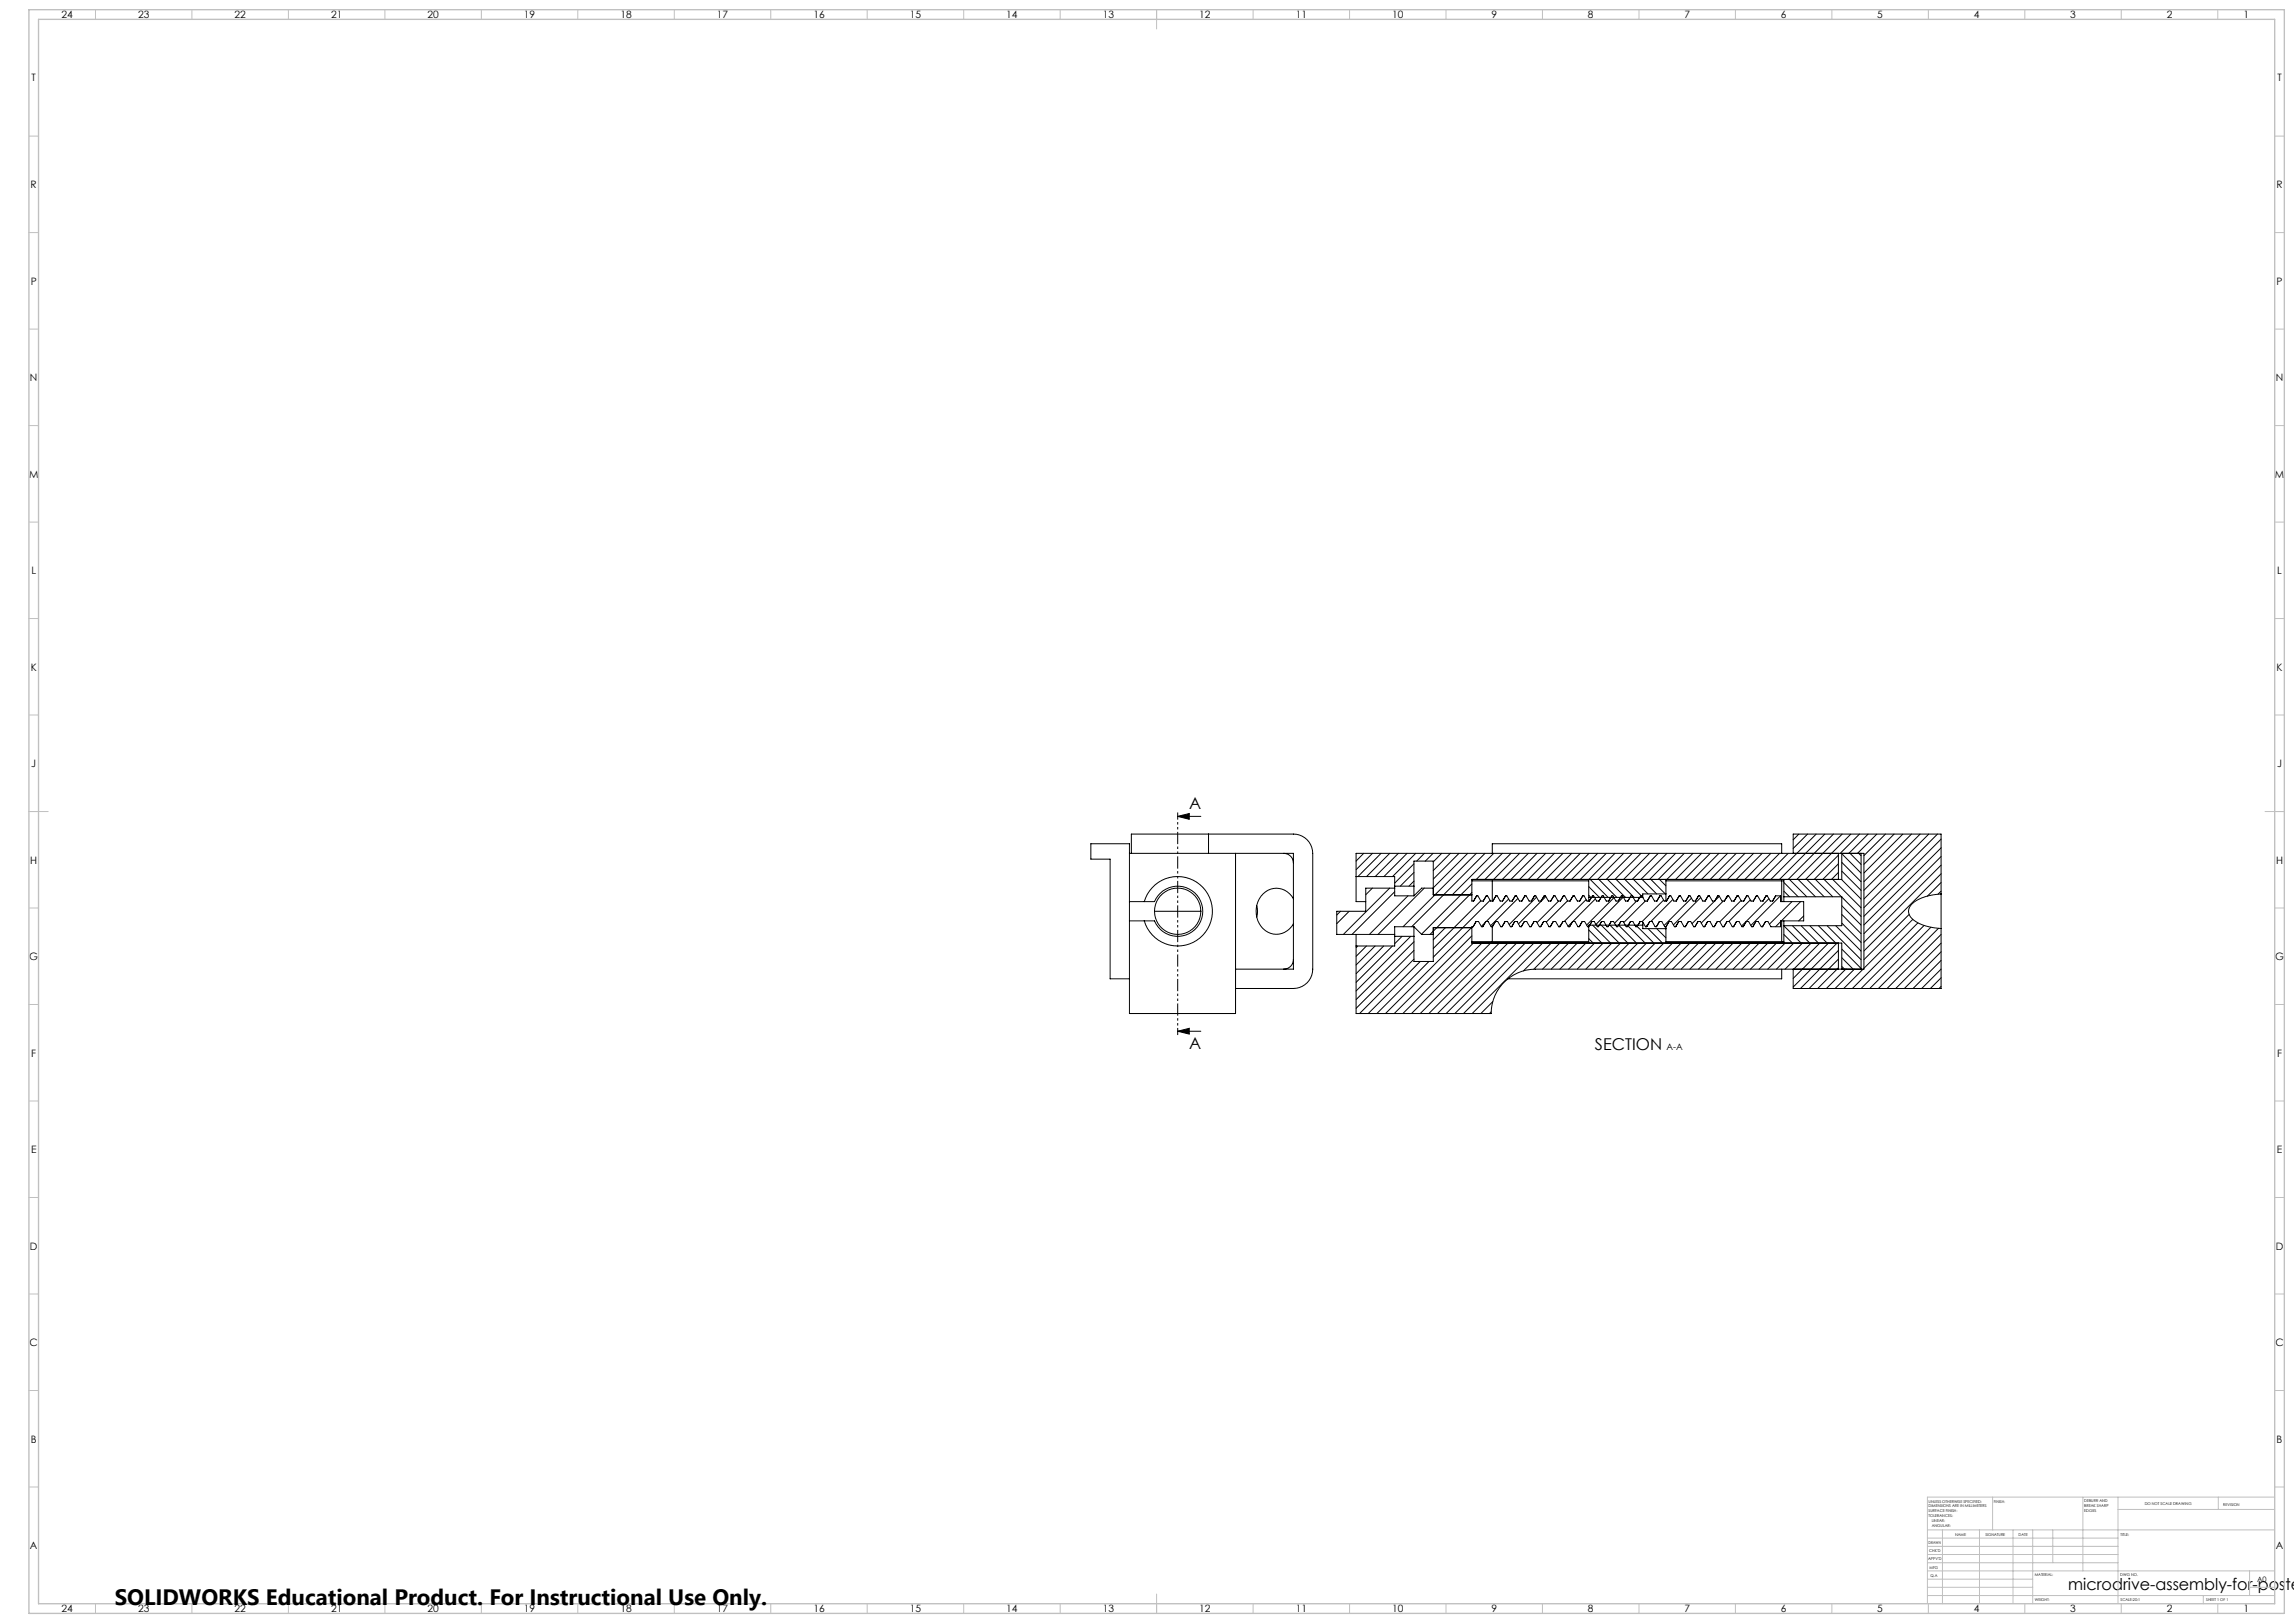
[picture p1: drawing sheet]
<svg xmlns="http://www.w3.org/2000/svg" width="1189mm" height="841mm" viewBox="0 0 1189 841" stroke-linecap="round" stroke-linejoin="round" font-family="sans-serif">
<defs><g id="words">
<text font-size="11.6" x="59" y="832">SOLIDWORKS Educational Product. For Instructional Use Only.</text>
<g font-size="8.5">
<text x="616" y="419">A</text>
<text x="616" y="544">A</text>
<text x="827" y="544">SECTION</text>
<text x="1072" y="824">microdrive-assembly-for-poste</text>
</g>
<g font-size="5.3">
<text x="32" y="9">24</text>
<text x="72" y="9">23</text>
<text x="122" y="9">22</text>
<text x="172" y="9">21</text>
<text x="222" y="9">20</text>
<text x="272" y="9">19</text>
<text x="322" y="9">18</text>
<text x="372" y="9">17</text>
<text x="422" y="9">16</text>
<text x="472" y="9">15</text>
<text x="522" y="9">14</text>
<text x="572" y="9">13</text>
<text x="622" y="9">12</text>
<text x="672" y="9">11</text>
<text x="722" y="9">10</text>
<text x="773" y="9">9</text>
<text x="823" y="9">8</text>
<text x="873" y="9">7</text>
<text x="923" y="9">6</text>
<text x="973" y="9">5</text>
<text x="1023" y="9">4</text>
<text x="1073" y="9">3</text>
<text x="1123" y="9">2</text>
<text x="1163" y="9">1</text>
<text x="16" y="42">T</text>
<text x="1180" y="42">T</text>
<text x="16" y="98">R</text>
<text x="1180" y="98">R</text>
<text x="16" y="147">P</text>
<text x="1180" y="147">P</text>
<text x="16" y="198">N</text>
<text x="1180" y="198">N</text>
<text x="15" y="247">M</text>
<text x="1179" y="247">M</text>
<text x="16" y="297">L</text>
<text x="1180" y="297">L</text>
<text x="16" y="347">K</text>
<text x="1180" y="347">K</text>
<text x="16" y="397">J</text>
<text x="1180" y="397">J</text>
<text x="16" y="447">H</text>
<text x="1180" y="447">H</text>
<text x="15" y="497">G</text>
<text x="1179" y="497">G</text>
<text x="16" y="547">F</text>
<text x="1180" y="547">F</text>
<text x="16" y="597">E</text>
<text x="1180" y="597">E</text>
<text x="16" y="648">D</text>
<text x="1180" y="648">D</text>
<text x="15" y="697">C</text>
<text x="1179" y="697">C</text>
<text x="16" y="748">B</text>
<text x="1180" y="748">B</text>
<text x="16" y="803">A</text>
<text x="1180" y="803">A</text>
<text x="32" y="835">24</text>
<text x="72" y="835">23</text>
<text x="122" y="835">22</text>
<text x="172" y="835">21</text>
<text x="222" y="835">20</text>
<text x="272" y="835">19</text>
<text x="322" y="835">18</text>
<text x="372" y="835">17</text>
<text x="422" y="835">16</text>
<text x="472" y="835">15</text>
<text x="522" y="835">14</text>
<text x="572" y="835">13</text>
<text x="622" y="835">12</text>
<text x="672" y="835">11</text>
<text x="722" y="835">10</text>
<text x="773" y="835">9</text>
<text x="823" y="835">8</text>
<text x="873" y="835">7</text>
<text x="923" y="835">6</text>
<text x="973" y="835">5</text>
<text x="1023" y="835">4</text>
<text x="1073" y="835">3</text>
<text x="1123" y="835">2</text>
<text x="1163" y="835">1</text>
</g>
<text font-size="4.7" x="864" y="544">A-A</text>
<text font-size="3.9" x="1170" y="820">A0</text>
<g font-size="2">
<text x="1000" y="779">UNLESS OTHERWISE SPECIFIED:</text>
<text x="1033" y="779">FINISH:</text>
<text x="1080" y="778">DEBURR AND</text>
<text x="1112" y="780">DO NOT SCALE DRAWING</text>
<text x="1000" y="781">DIMENSIONS ARE IN MILLIMETERS</text>
<text x="1000" y="784">SURFACE FINISH:</text>
<text x="1080" y="781">BREAK SHARP</text>
<text x="1080" y="783">EDGES</text>
<text x="1152" y="780">REVISION</text>
<text x="1000" y="786">TOLERANCES:</text>
<text x="1001" y="789">LINEAR:</text>
<text x="1001" y="791">ANGULAR:</text>
<text x="1013" y="796">NAME</text>
<text x="1029" y="796">SIGNATURE</text>
<text x="1046" y="796">DATE</text>
<text x="1099" y="796">TITLE:</text>
<text x="1000" y="800">DRAWN</text>
<text x="999" y="808">APPV'D</text>
<text x="1000" y="804">CHK'D</text>
<text x="1000" y="813">MFG</text>
<text x="1001" y="817">Q.A</text>
<text x="1055" y="817">MATERIAL:</text>
<text x="1099" y="817">DWG NO.</text>
<text x="1055" y="830">WEIGHT:</text>
<text x="1099" y="830">SCALE:20:1</text>
<text x="1143" y="830">SHEET 1 OF 1</text>
</g>
</g></defs>
<g fill="none" stroke="#000" stroke-width=".52">
<path d="M610 423l6-1v3zM610 423h12M626 432h-40v10M626 432h44a10 10 0 0 1 10 10v60a10 10 0 0 1-10 10h-30M626 432v10M932 432l-3 3M937 432l-8 8M941 432l-23 24M946 432l-24 24M950 432l-23 24M955 432l-24 24M959 432l-23 24"/>
<path d="M964 432l-10 10M968 432l-10 10M973 432l-10 10M977 432l-11 11M982 432l-16 16M986 432l-20 20M991 432l-25 25M995 432l-29 29M1000 432l-34 34M1004 432l-38 38M1006 435l-40 40M1006 439l-40 40"/>
<path d="M585 442h85v24M640 442v83h-55v-88h-20v8h10v62h10M665 442a5 5 0 0 1 5 5M703 454v-12h263v60h-170a23 23 0 0 0-23 23h-70v-35M703 454v13h5M703 454h20v5M707 442l-4 4M711 442l-8 9M716 442l-12 12M720 442l-12 12M723 459v1M723 459h10"/>
<path d="M725 442l-12 12M729 442l-12 12M733 459v5M733 448l-10 10M733 452l-7 7M733 457l-3 2M733 459v-13h10v18h20M734 442l-12 12M738 442l-4 4M743 442l-4 4M747 442l-4 5M752 442l-9 9"/>
<path d="M756 442l-13 14M761 442l-18 18M763 458l-26 26M763 456h60M765 442l-38 38M770 442l-38 38M773 442v-5h150v5M773 456v11M774 442l-21 22M779 442l-14 14M783 442l-13 14M788 442l-14 14"/>
<path d="M792 442l-13 14M797 442l-14 14M801 442l-13 14M806 442l-14 14M810 442l-13 14M815 442l-14 14M819 442l-13 14M823 459l6 6M823 456v9M824 442l-14 14M824 456l10 9M828 442l-13 14"/>
<path d="M829 456l9 9M833 442l-14 14M833 456l10 9M837 442l-13 14M838 456l9 9M842 442l-14 14M842 456l9 9M846 442l-13 14M847 456l7 7M851 442l-14 14M851 456l8 7M855 442l-13 14"/>
<path d="M856 456l7 7M860 442l-14 14M860 456l3 3M863 456v7M863 456h62M864 442l-14 14M868 442l-13 14M873 442l-14 14M877 442l-13 14M882 442l-14 14M886 442l-13 14M891 442l-14 14"/>
<path d="M895 442l-13 14M900 442l-14 14M904 442l-13 14M909 442l-14 14M913 442l-13 14M918 442l-14 14M922 442l-13 14M923 456v11M925 457l7 8M925 456v9M927 442l-14 14M927 456l9 9"/>
<path d="M929 442v-10h77v31M932 456l9 9M936 456l9 9M941 456l9 9M945 456l9 9M950 456l15 14M953 443l-13 13M953 448l-8 8M953 452l-4 4M953 442v14M954 456l11 10M955 442v14h-192v11h1"/>
<path d="M955 451l10 10M955 447l10 10M955 442l10 10M959 442l6 6M963 442l2 1M965 442v60M1006 444l-40 40M1006 448l-40 40M1006 453l-40 40M1006 457l-7 7M585 467h13a13 13 0 0 1 20-5 13 13 0 0 1 0 21 13 13 0 0 1-20-6h-13M593 467a18 18 0 0 1 28-9 18 18 0 0 1 0 29 18 18 0 0 1-28-10"/>
<path d="M598 472a12 12 0 0 0 12 12 12 12 0 0 0 12-12M598 472a12 12 0 0 1 12-12 12 12 0 0 1 12 12M598 472h24M651 469l1 3-1 3M670 466a10 10 0 0 0-11-5 10 10 0 0 0-8 10 11 11 0 0 0 5 11 11 11 0 0 0 12-1l2-2M670 466v13M670 479v23h-30M695 472l-2 2M699 472l-6 7M711 460l-3 4M720 460l-24 24M723 460h-15v12h-15v12h30"/>
<path d="M723 462l-22 22M723 460v4h10M730 464l-20 20M738 460l-24 24M743 460h-6l-4 4M763 463l-22 21M765 477l-1 3M765 464l-1 3M765 464h1l2 3h1M768 467l-25 24M770 478l-2 2M770 477l-1 3"/>
<path d="M770 464l-1 3M770 464h1l2 3h1M772 467l-29 29M775 477l-1 3M775 464l-1 3M775 464h1l2 3h1M780 477l-1 3M780 464l-1 3M780 464h1l2 3h1M782 466l-12 11M785 477l-1 3M785 464l-1 3"/>
<path d="M785 464h1l2 3h1M787 466l-14 14M790 477l-1 3M790 464l-1 3M790 464h1l2 3h1M795 477l-1 3M795 464l-1 3M795 464h1l2 3h1M796 465l-14 14M800 477l-1 3M800 464l-1 3M800 464h1l2 3h1l1-3"/>
<path d="M801 465l-14 14M805 477l-1 3M805 464l-1 3M805 464h1l2 3h1M808 467l-11 11M809 479l-1 1M810 477l-1 3M810 464l-1 3M810 464h1l2 3h1M811 464l-1 1M812 467l-11 11M815 478l-2 2"/>
<path d="M815 464l-1 3M815 464h1l2 3h1M820 477l-1 3M820 464l-1 3M820 464h1l2 3h1M822 466l-11 11M823 465v2M823 464l2 1M823 465h28M824 467l1-3h1l2 3h1M825 465l-1 2M825 477l-1 2"/>
<path d="M825 479l10 10M827 466l-12 11-1 3M829 467l1-3h1l2 3h1M830 465l-1 2M830 479l9 10M830 477l-1 2M834 467l1-3h1l2 3h1M834 479l10 10M835 465l-1 2M835 477l-1 2M837 465l-15 14M839 467l1-3h1l2 3h1"/>
<path d="M839 479l9 10M840 465l-1 2M840 477l-1 2M841 465l-14 14M843 479l10 10M844 467l1-3h1l2 3h1M845 465l-1 2M845 477l-1 2M848 479l9 10M848 467l-11 11M850 465l-1 2M850 477l-1 2"/>
<path d="M851 464l-1 2M851 464h-1l-1 3M851 464l2 3h1M851 477l2 3M851 477h-1l-1 3h-1l-2-3h-1l-2 3-2-3h-1l-2 3-2-3h-1l-1 3h-1l-2-3h-1l-2 3-2-3h-1l-2 3-2-3h-1l-2 3M851 478v1M851 479v2h12M851 479h-28v10M853 467l-11 11M854 479l-1 1M855 477l-1 3M855 464l-1 3"/>
<path d="M855 464h1l2 3h1M855 464h.1M860 477l-1 3M860 464l-1 3M860 464h1l2 3h1M862 466l-11 11M863 463v4M863 463h-12v2M865 477l-1 3M865 464l-1 3M865 464h1l2 3h1M867 466l-11 11"/>
<path d="M870 477l-1 3M870 464l-1 3M870 464h1l2 3h1M875 477l-1 3M875 464l-1 3M875 464h1l2 3h1l1-3M877 465l-14 15M880 477l-1 3M880 464l-1 3M880 464h1l2 3h1M882 465l-15 14M885 477l-1 3"/>
<path d="M885 464l-1 3M885 464h1l2 3h1M889 467l-12 12M890 477l-1 3M890 464l-1 3M890 464h1l2 3h1M891 464l-2 3M893 467l-11 11M894 480h-1M895 477l-1 3M895 464l-1 3M895 464h1l2 3h1"/>
<path d="M896 464l-1 1M900 477l-1 3M900 464l-1 3M900 464h1l2 3h1M902 467l-11 11M905 477l-1 3M905 464l-1 3M905 464h1l2 3h1M907 466l-11 11M910 477l-1 3M910 464l-1 3M910 464h1l2 3h1"/>
<path d="M915 477l-1 3M915 464l-1 3M915 464h1l2 3h1M917 466l-14 14M920 464l-1 3M920 464h3M923 464l-16 16M923 464v3h12v10h-12v3h-5l-2-3h-1l-2 3M923 478l-3 2M923 477v11M925 465v2M925 477v3"/>
<path d="M925 480l9 9M925 462l3 3M925 465h30v15h-30M925 480v9M929 467l-12 12M929 480l9 9M933 467l-10 10M934 480l9 9M935 475l-3 2M938 480l9 9M943 480l9 9M947 480l18 17"/>
<path d="M951 480l14 13M955 478l10 10M955 474l10 10M955 469l10 10M955 465l10 10M990 474l-24 23M991 476l-25 26M994 478l-34 34M997 480l-32 32M1006 463a21 21 0 0 0-16 7 6 6 0 0 0 3 8l7 2 6 1M1006 463v18M1006 462l-2 1"/>
<path d="M670 497a5 5 0 0 1-5 5M703 484v6M704 490l-1 1M708 490l-5 6M713 490l-10 10M717 490l-14 15M722 490l-19 19M723 484v1M723 485v5h-20M723 485h10M727 485l-4 4M731 485l-28 29"/>
<path d="M733 480v5M733 488l-30 30M733 497l-28 28M733 492l-30 31M733 480h-10v4M733 480l4 4h6M736 498l-27 27M741 498l-27 27M749 481l-6 6M763 481l-45 44M763 485l-40 40M763 481h-20v17h-10v-13"/>
<path d="M763 488h60M763 480l2-3h1l2 3M763 480v9h192v13M764 489l-37 36M764 480h-1M768 489l-36 36M768 480l2-3h1l2 3h1M769 480h-1M773 489l-37 36M773 480v8M774 480l1-3h1l2 3M774 480h.1"/>
<path d="M777 489l-36 36M778 480l2-3h1l2 3M779 480h-1M782 489l-37 36M783 480l2-3h1l2 3M784 480h-1M786 489l-36 36M788 480l2-3h1l2 3h1M789 480h-1M791 489l-37 36M794 480l1-3h1l2 3M794 480h.1"/>
<path d="M795 489l-36 36M798 480l2-3h1l2 3M799 480h-1M800 489l-37 36M803 480l2-3h1l2 3M804 480h-1M804 489l-14 14M808 480l2-3h1l2 3h1M808 489l-13 13M809 480h-1M813 489l-13 13M814 480l1-3h1l2 3"/>
<path d="M814 480h.1M817 489l-13 13M819 480h-1M822 489l-14 13M823 486l3 3M823 482l7 7M826 489l-13 13M831 489l-14 13M835 489l-13 13M840 489l-14 13M844 489l-13 13M849 480h-1"/>
<path d="M849 489l-14 13M853 489l-13 13M853 480l2-3h1l2 3M854 480h-1M854 481l8 8M858 489l-14 13M858 480l2-3h1l2 3M859 480h-1M859 481l4 5M862 489l-13 13M863 481h.1M863 480v1"/>
<path d="M863 481v8M863 488h62M863 480l2-3h1l2 3h1M864 480h-1M867 489l-14 13M869 480l1-3h1l2 3M869 480h.1M871 489l-13 13M873 480l2-3h1l2 3M874 480h-1M876 489l-14 13M878 480l2-3h1l2 3"/>
<path d="M879 480h-1M880 489l-13 13M883 480l2-3h1l2 3h1M884 480h-1M885 489l-14 13M889 480l1-3h1l2 3M889 480h.1M889 489l-13 13M893 480l2-3h1l2 3M894 489l-14 13M898 489l-13 13M898 480l2-3h1l2 3"/>
<path d="M899 480h-1M903 489l-14 13M903 480l2-3h1l2 3h1M904 480h-1M907 489l-13 13M909 480l1-3h1l2 3M909 480h.1M912 489l-14 13M914 480h-1M916 489l-13 13M921 489l-14 13M925 484l4 5"/>
<path d="M925 489l-13 13M930 489l-14 13M934 489l-13 13M939 489l-14 13M943 489l-14 14M948 489l-19 18M952 489l-23 22M953 493l-20 19M953 497l-15 15M953 489v13M955 496l6 6M955 492l10 10"/>
<path d="M1001 480l-32 32M1005 481l-31 31M1006 481v31h-77v-10M1006 484l-28 28M1006 489l-23 23M1006 493l-19 19M1006 498l-14 14M774 519l-6 6M923 502v5h-141M953 501l-11 11M955 501l1 1M957 502l-10 10"/>
<path d="M961 502l-10 10M966 502l-10 10M1006 502l-10 10M1006 507l-5 5M1006 511l-1 1M610 534l6-1v3zM610 534h12M773 524l-1 1"/>
</g>
<path d="M610 421v115" fill="none" stroke="#000" stroke-width=".52" stroke-dasharray="6.3 1.3 1.3 1.3 1.3 1.3" stroke-dashoffset="2.7" stroke-linecap="butt"/>
<g fill="none" stroke="#c0c0c0" stroke-width=".52">
<path d="M49 5v5M99 5v5M149 5v5M199 5v5M249 5v5M299 5v5M349 5v5M399 5v5M449 5v5M499 5v5M549 5v5M599 5v10"/>
<path d="M649 5v5M699 5v5M749 5v5M799 5v5M849 5v5M899 5v5M949 5v5M999 5v5M1049 5v5M1099 5v5M1149 5v5M15 71h5"/>
<path d="M1179 71h5M15 121h5M1179 121h5M15 171h5M1179 171h5M15 221h5M1179 221h5M15 271h5M1179 271h5M15 321h5M1179 321h5M15 371h5"/>
<path d="M1179 371h5M15 421h10M1174 421h10M15 471h5M1179 471h5M15 521h5M1179 521h5M15 571h5M1179 571h5M15 621h5M1179 621h5M15 671h5"/>
<path d="M1179 671h5M15 721h5M1179 721h5M15 771h5M1033 776v17M1080 776v38M1098 776v55M1150 776v6M1179 771h5M1179 776h-180v55M999 793h180M999 797h99"/>
<path d="M1007 793v38M1026 793v38M1043 793v38M1054 793v38M1064 793v17M1098 782h81M999 810h99M999 806h99M999 801h99M999 818h55M999 814h180M1166 814v13"/>
<path d="M49 831v5M99 831v5M149 831v5M199 831v5M249 831v5M299 831v5M349 831v5M399 831v5M449 831v5M499 831v5M549 831v5M599 826v10"/>
<path d="M649 831v5M699 831v5M749 831v5M799 831v5M849 831v5M899 831v5M949 831v5M999 827h180M999 823h55M999 831v5M1049 831v5M1099 831v5"/>
<path d="M1142 827v4M1149 831v5M1166 823h13"/>
</g>
<path d="M15 5h1169v831h-1169zM20 10h1159v821h-1159z" fill="none" stroke="#c0c0c0" stroke-width=".7"/>
<path d="M610 423l6-1v3zM610 534l6-1v3z" fill="#000"/>
<use href="#words"/>
</svg>
